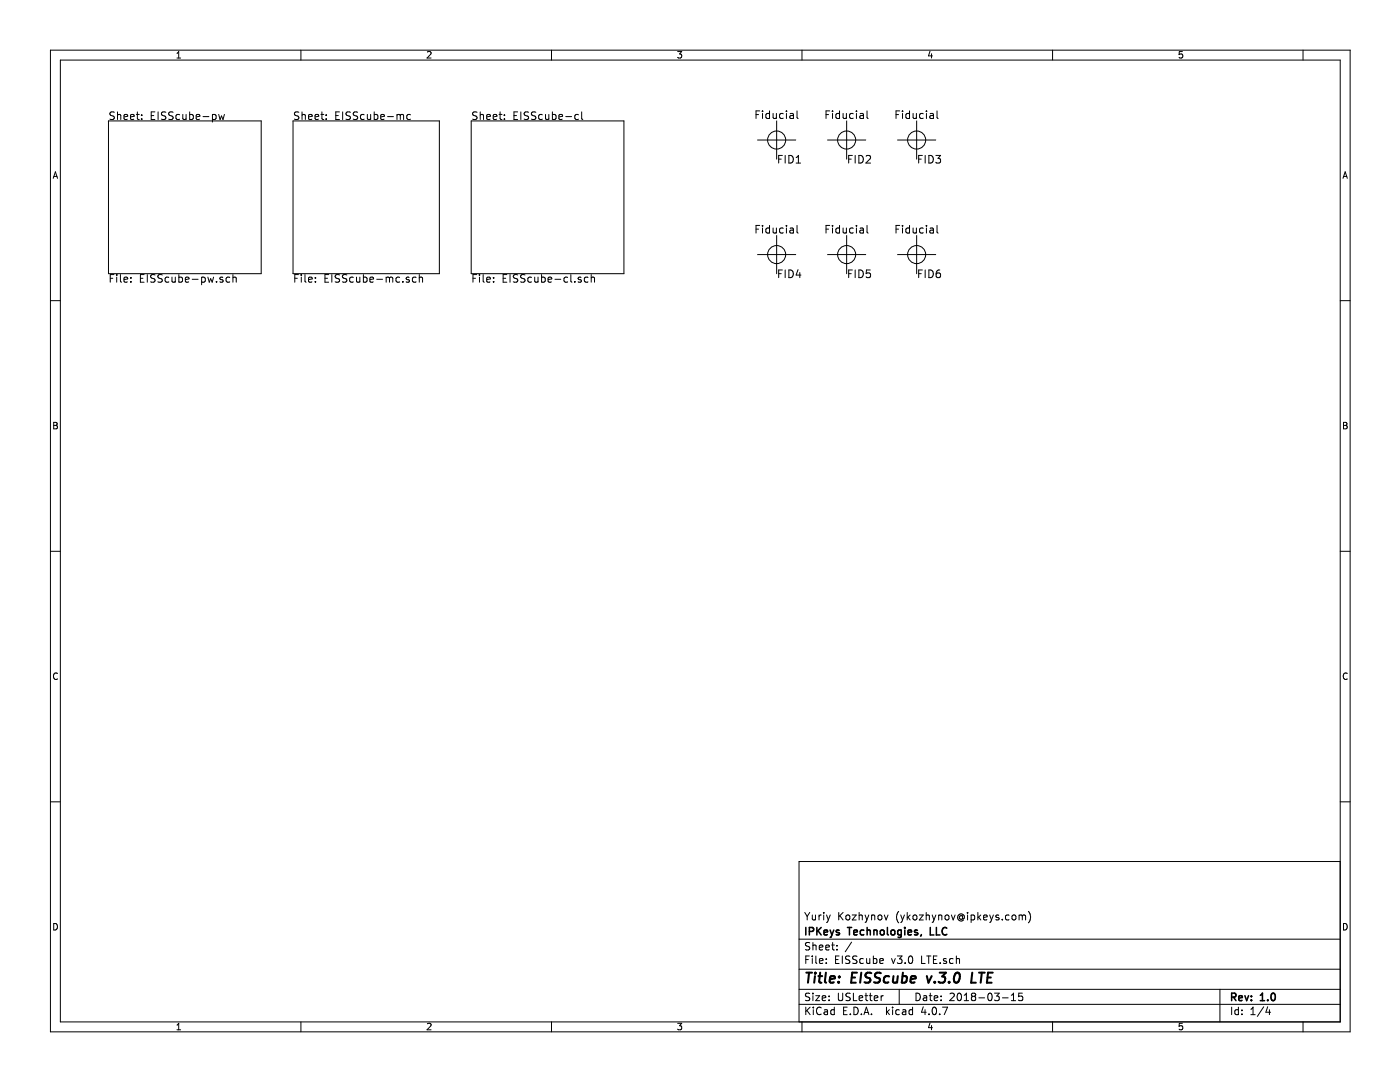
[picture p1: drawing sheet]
<svg xmlns="http://www.w3.org/2000/svg" width="279mm" height="216mm" viewBox="0 0 279 216" stroke-linecap="round" stroke-linejoin="round" font-family="sans-serif">
<g fill="none" stroke="#000" stroke-width=".2">
<path d="M10.1 10h259.3v195.9h-259.3zM12 12h255.5v191.9h-255.5zM35.3 10.6l.4-.3v1.3M35.3 11.6h.7M60.1 10v2M85.3 10.4l.5-.1 .2 .3-.8 1h.8M110.1 10v2M135.2 10.3h.8l-.4 .5h.3l.1 .2v.5l-.2 .1-.6-.1M160.1 10v2M185.6 10.2l-.3 1h.8M185.9 10.7v.9M210.1 10v2"/>
<path d="M236 10.3h-.6l-.1 .6 .2-.1h.4l.1 .5-.2 .3-.5-.1M260.1 10v2M10.6 35.6l.5-1.3 .4 1.3M10.7 35.2h.7M21.6 24.1h30.5v30.5h-30.5zM22.8 22.4a.62 .62 0 0 0-.8 .1v.4l.7 .4v.4a.62 .62 0 0 1-.8 .1M23.4 23l.1-.1a.36 .36 0 0 1 .6 .2v.8M23.4 22.3v1.6M24.7 23.3l.8-.1-.1-.3-.4-.1-.3 .3 .1 .7h.6M26 23.3l.8-.1-.1-.3-.4-.1-.3 .3 .1 .7h.6M27.2 22.8h.6M27.4 22.3v1.3l.4 .3"/>
<path d="M28.3 22.9v.2M28.3 23.7v.2M30.2 23.1h.5M30.9 22.3h-.7v1.6h.7M31.6 22.3v1.6M33.1 22.4a.62 .62 0 0 0-.8 .1v.4l.7 .4v.4a.62 .62 0 0 1-.8 .1M34.5 22.4a.62 .62 0 0 0-.8 .1v.4l.8 .4v.4a.62 .62 0 0 1-.8 .1M35.8 22.9l-.4-.1-.3 .3v.5l.2 .2h.5M36.5 22.8v.8a.38 .38 0 0 0 .6 .1M37.1 22.8v1.1M37.9 22.9l.4-.1 .3 .3v.5l-.2 .2h-.5M37.9 22.3v1.6"/>
<path d="M39.1 23.3l.8-.1-.1-.3-.4-.1-.3 .3 .1 .7h.6M40.5 23.3h1.2M42.4 22.9l.4-.1 .3 .3v.5l-.1 .2h-.6M42.4 22.8v1.6M43.6 22.8l.3 1.1 .3-.8 .3 .8 .3-1.1M58.5 24.1h29.2v30.5h-29.2zM59.6 22.4a.62 .62 0 0 0-.8 .1v.4l.8 .4v.4a.62 .62 0 0 1-.8 .1M60.3 23l.1-.1a.36 .36 0 0 1 .5 .2v.8M60.3 22.3v1.6M61.6 23.3l.7-.1-.1-.3-.4-.1-.2 .3 .1 .7h.5M62.9 23.3l.7-.1-.1-.3-.4-.1-.2 .3v.7h.6M64 22.8h.6"/>
<path d="M64.2 22.3v1.3l.4 .3M65.1 23.7v.2M65.1 22.9v.2M67 23.1h.5M67.7 22.3h-.7v1.6h.7M68.4 22.3v1.6M69.9 22.4a.62 .62 0 0 0-.8 .1v.4l.8 .4v.4a.62 .62 0 0 1-.9 .1M71.4 22.4a.62 .62 0 0 0-.8 .1v.4l.7 .4v.4a.62 .62 0 0 1-.8 .1M72.7 22.9l-.5-.1-.3 .3v.5l.2 .2h.6M73.3 22.8v.8a.38 .38 0 0 0 .7 .1M74 22.8v1.1M74.7 22.9l.4-.1 .3 .3v.5l-.1 .2h-.6"/>
<path d="M74.7 22.3v1.6M76 23.3l.7-.1-.1-.3-.4-.1-.2 .3 .1 .7h.5M77.3 23.3h1.2M79.2 23l.1-.1a.36 .36 0 0 1 .6 .2M79.2 22.8v1.1M79.9 23.1a.35 .35 0 0 1 .3-.3 .35 .35 0 0 1 .3 .3v.8M79.9 23.1v.8M81.9 22.9l-.4-.1-.3 .3v.5l.1 .2h.6M94 24.1h30.5v30.5h-30.5zM95.2 22.4a.62 .62 0 0 0-.8 .1v.4l.7 .4v.4a.62 .62 0 0 1-.8 .1M95.8 23l.1-.1a.36 .36 0 0 1 .6 .2v.8M95.8 22.3v1.6"/>
<path d="M97.1 23.3l.8-.1-.1-.3-.4-.1-.3 .3 .1 .7h.6M98.4 23.3l.8-.1-.1-.3-.4-.1-.3 .3 .1 .7h.6M99.6 22.8h.6M99.8 22.3v1.3l.4 .3M100.7 23.7v.2M100.7 22.9v.2M102.6 23.1h.5M103.3 22.3h-.7v1.6h.7M103.9 22.3v1.6M105.5 22.4a.62 .62 0 0 0-.8 .1v.4l.7 .4v.4a.62 .62 0 0 1-.8 .1M106.9 22.4a.62 .62 0 0 0-.8 .1v.4l.8 .4v.4a.62 .62 0 0 1-.8 .1M108.2 22.9l-.4-.1-.3 .3v.5l.2 .2h.5"/>
<path d="M108.9 22.8v.8a.38 .38 0 0 0 .6 .1M109.5 22.8v1.1M110.2 22.9l.5-.1 .3 .3v.5l-.2 .2h-.6M110.2 22.3v1.6M111.5 23.3l.8-.1-.1-.3-.4-.1-.3 .3 .1 .7h.6M112.9 23.3h1.2M115.4 22.9l-.4-.1-.3 .3v.5l.2 .2h.5M116.1 22.3v1.3l.2 .3M150.9 22.9h.5M151.2 27.9h7.6M151.6 22.1h-.7v1.5M152.2 22.1v.2"/>
<path d="M152.2 22.6v1M153.6 22.1v1.5M153.6 22.7l-.5-.1-.3 .3v.5l.2 .2h.6M154.3 22.6v.8a.38 .38 0 0 0 .6 .1M154.9 22.6v1M155 24.1v7.6M155.4 31.7h.5M156.1 31h-.7v1.5M156.3 22.7l-.4-.1-.3 .3v.5l.1 .2h.6M156.7 31v1.5M157 22.1v.2M157 22.6v1"/>
<path d="M157.4 31a.77 .77 0 0 1 .9 .8 .77 .77 0 0 1-.9 .7zM157.7 22.7h.6v.9M158.3 23l-.5 .1a.3 .3 0 0 0-.2 .3 .3 .3 0 0 0 .2 .2h.5M158.9 32.5h.9M158.9 31.4l.4-.4v1.5M159.1 22.1v1.3l.2 .2M164.9 22.9h.5M165.2 27.9h7.6M165.6 22.1h-.7v1.5M166.1 22.1v.2M166.1 22.6v1M167.5 22.7l-.4-.1-.3 .3v.5l.2 .2h.5"/>
<path d="M167.5 22.1v1.5M168.3 22.6v.8a.38 .38 0 0 0 .6 .1M168.9 22.6v1M169 24.1v7.6M169.4 31.7h.5M170.1 31h-.7v1.5M170.3 22.7l-.4-.1-.3 .3v.5l.1 .2h.6M170.7 31v1.5M170.9 22.1v.2M170.9 22.6v1M171.4 31a.77 .77 0 0 1 .9 .8 .77 .77 0 0 1-.9 .7zM171.7 22.7h.5l.1 .9"/>
<path d="M172.3 23l-.5 .1a.3 .3 0 0 0-.2 .3 .3 .3 0 0 0 .2 .2h.5M172.9 31.2l.5-.2 .3 .4-.9 1.1h.9M173 22.1v1.3l.3 .2M178.8 22.9h.5M179.1 27.9h7.6M179.6 22.1h-.8v1.5M180.1 22.1v.2M180.1 22.6v1M181.5 22.7l-.4-.1-.3 .3v.5l.1 .2h.6M181.5 22.1v1.5M182.2 22.6v.8a.38 .38 0 0 0 .7 .1M182.9 22.6v1"/>
<path d="M182.9 24.1v7.6M183.3 31.7h.6M184.1 31h-.8v1.5M184.3 22.7l-.5-.1-.3 .3v.5l.2 .2h.6M184.6 31v1.5M184.9 22.1v.2M184.9 22.6v1M185.4 31a.77 .77 0 0 1 .9 .8 .77 .77 0 0 1-.9 .7zM185.6 22.7h.6l.1 .9M186.3 23l-.5 .1a.3 .3 0 0 0-.3 .3 .3 .3 0 0 0 .3 .2h.5M186.8 31h.9l-.5 .6 .4 .1 .1 .2-.1 .5-.2 .1h-.4l-.2-.1M187 22.1v1.3l.2 .2"/>
<path d="M268 35.6l.5-1.3 .4 1.3M268.2 35.2h.6M10.1 60h1.9M22 55.5h.5M22.7 54.8h-.7v1.5M23.3 54.8v.1M23.3 55.3v1M24 54.8v1.3l.3 .2M24.7 55.8l.8-.1-.1-.3-.4-.1-.3 .2 .1 .7h.6M26.1 56.2v.1M26.1 55.4v.1M28 55.5h.5"/>
<path d="M28.8 54.8h-.8v1.5h.8M29.4 54.8v1.5M30.9 54.9a.62 .62 0 0 0-.8 0v.5l.8 .3v.5a.62 .62 0 0 1-.8 0M32.4 54.9a.62 .62 0 0 0-.8 0v.5l.7 .3v.5a.62 .62 0 0 1-.8 0M33.7 55.4l-.4-.1-.4 .3v.4l.2 .2h.6M34.3 55.3v.8a.38 .38 0 0 0 .7 .1M35 55.3v1M35.7 55.4l.4-.1 .3 .3v.4l-.1 .2h-.6M35.7 54.8v1.5M37 55.8l.7-.1-.1-.3-.4-.1-.2 .2 .1 .7h.5M38.4 55.7h1.1M40.2 55.4l.5-.1 .3 .3v.4l-.2 .2h-.6"/>
<path d="M40.2 55.3v1.5M41.5 55.3l.3 1 .2-.7 .3 .7 .3-1M43.2 56.2v.1M44.5 55.4l-.4-.1-.2 .2v.2l.6 .2v.3h-.6M45.9 55.4l-.5-.1-.3 .3v.4l.2 .2h.6M46.5 55.4h.1a.36 .36 0 0 1 .5 .1v.8M46.5 54.8v1.5M58.8 55.5h.5M59.6 54.8h-.8v1.5M60.1 54.8v.1M60.1 55.3v1M60.9 54.8v1.3l.2 .2"/>
<path d="M61.6 55.8l.7-.1-.1-.3-.4-.1-.2 .2 .1 .7h.5M62.9 56.2v.1M62.9 55.4v.1M64.9 55.5h.5M65.6 54.8h-.7v1.5h.7M66.2 54.8v1.5M67.8 54.9a.62 .62 0 0 0-.8 0v.5l.7 .3v.5a.62 .62 0 0 1-.8 0M69.2 54.9a.62 .62 0 0 0-.8 0v.5l.7 .3v.5a.62 .62 0 0 1-.8 0M70.5 55.4l-.4-.1-.3 .3v.4l.1 .2h.6M71.2 55.3v.8a.38 .38 0 0 0 .6 .1M71.8 55.3v1M72.5 55.4l.5-.1 .3 .3v.4l-.2 .2h-.6"/>
<path d="M72.5 54.8v1.5M73.8 55.8l.8-.1-.1-.3-.5-.1-.2 .2 .1 .7h.6M75.2 55.7h1.2M77.1 55.4a.36 .36 0 0 1 .6 .1M77.1 55.3v1M77.7 55.5a.35 .35 0 0 1 .4-.2 .35 .35 0 0 1 .3 .2v.8M77.7 55.5v.8M79.8 55.4l-.5-.1-.3 .3v.4l.2 .2h.6M80.4 56.2v.1M81.6 55.4l-.3-.1-.2 .2v.2l.5 .2v.3h-.5M83 55.4l-.4-.1-.3 .3v.4l.2 .2h.5M83.7 55.4a.36 .36 0 0 1 .6 .1v.8"/>
<path d="M83.7 54.8v1.5M94.4 55.5h.5M95.1 54.8h-.7v1.5M95.7 54.8v.1M95.7 55.3v1M96.4 54.8v1.3l.3 .2M97.1 55.8l.8-.1-.1-.3-.4-.1-.3 .2 .1 .7h.6M98.5 56.2v.1M98.5 55.4v.1M100.4 55.5h.5M101.1 54.8h-.7v1.5h.7M101.8 54.8v1.5"/>
<path d="M103.3 54.9a.62 .62 0 0 0-.8 0v.5l.8 .3v.5a.62 .62 0 0 1-.9 0M104.8 54.9a.62 .62 0 0 0-.8 0v.5l.7 .3v.5a.62 .62 0 0 1-.8 0M106.1 55.4l-.5-.1-.3 .3v.4l.2 .2h.6M106.7 55.3v.8a.38 .38 0 0 0 .7 .1M107.4 55.3v1M108.1 55.4l.4-.1 .3 .3v.4l-.1 .2h-.6M108.1 54.8v1.5M109.4 55.8l.7-.1-.1-.3-.4-.1-.2 .2 .1 .7h.5M110.7 55.7h1.2M113.3 55.4l-.4-.1-.3 .3v.4l.1 .2h.6M113.9 54.8v1.3l.3 .2M114.7 56.2v.1"/>
<path d="M116 55.4l-.4-.1-.2 .2v.2l.6 .2v.3h-.6M117.4 55.4l-.5-.1-.3 .3v.4l.2 .2h.6M118 55.4h.1a.36 .36 0 0 1 .5 .1v.8M118 54.8v1.5M150.9 45.7h.5M151.2 50.8h7.6M151.6 45h-.7v1.5M152.2 45v.1M152.2 45.5v1M153.6 45v1.5M153.6 45.6l-.5-.1-.3 .3v.4l.2 .2h.6M154.3 45.5v.8a.38 .38 0 0 0 .6 .1"/>
<path d="M154.9 45.5v1M155 47v7.6M155.4 54.6h.5M156.1 53.9h-.7v1.5M156.3 45.6l-.4-.1-.3 .3v.4l.1 .2h.6M156.7 53.9v1.5M157 45v.1M157 45.5v1M157.4 53.9a.77 .77 0 0 1 .9 .7 .77 .77 0 0 1-.9 .8zM157.7 45.6h.6v.9M158.3 45.8l-.5 .1a.3 .3 0 0 0-.2 .3 .3 .3 0 0 0 .2 .3l.5-.1M159.1 45v1.3l.2 .2"/>
<path d="M159.3 53.8l-.4 1.1h.9M159.6 54.4v1M164.9 45.7h.5M165.2 50.8h7.6M165.6 45h-.7v1.5M166.1 45v.1M166.1 45.5v1M167.5 45v1.5M167.5 45.6l-.4-.1-.3 .3v.4l.2 .2h.5M168.3 45.5v.8a.38 .38 0 0 0 .6 .1M168.9 45.5v1M169 47v7.6"/>
<path d="M169.4 54.6h.5M170.1 53.9h-.7v1.5M170.3 45.6l-.4-.1-.3 .3v.4l.1 .2h.6M170.7 53.9v1.5M170.9 45v.1M170.9 45.5v1M171.4 53.9a.77 .77 0 0 1 .9 .7 .77 .77 0 0 1-.9 .8zM171.7 45.6h.5l.1 .9M172.3 45.8l-.5 .1a.3 .3 0 0 0-.2 .3 .3 .3 0 0 0 .2 .3l.5-.1M173 45v1.3l.3 .2M173.7 53.9h-.8v.7l.2-.1h.5l.1 .6-.3 .3-.5-.2M178.8 45.7h.5"/>
<path d="M179.1 50.8h7.6M179.6 45h-.8v1.5M180.1 45v.1M180.1 45.5v1M181.5 45v1.5M181.5 45.6l-.4-.1-.3 .3v.4l.1 .2h.6M182.2 45.5v.8a.38 .38 0 0 0 .7 .1M182.9 45.5v1M182.9 47v7.6M183.3 54.6h.6M184.1 53.9h-.8v1.5M184.3 45.6l-.5-.1-.3 .3v.4l.2 .2h.6"/>
<path d="M184.6 53.9v1.5M184.9 45v.1M184.9 45.5v1M185.4 53.9a.77 .77 0 0 1 .9 .7 .77 .77 0 0 1-.9 .8zM185.6 45.6h.6l.1 .9M186.3 45.8l-.5 .1a.3 .3 0 0 0-.3 .3 .3 .3 0 0 0 .3 .3l.5-.1M187 45v1.3l.2 .2M187.6 53.9h-.5a.99 .99 0 0 0 0 1.5l.5-.2 .1-.5-.3-.2h-.3l-.3 .2M267.5 60h1.9M10.7 84.3h.5l.2 .2-.2 .4 .3 .2-.3 .5h-.5zM10.7 84.9h.5M268.1 84.3h.5l.2 .2-.2 .4 .3 .2-.3 .5h-.5z"/>
<path d="M268.1 84.9h.5M10.1 110h1.9M267.5 110h1.9M11.5 134.4a.62 .62 0 0 0-.9 .4 .62 .62 0 0 0 .6 .8l.3-.1M268.9 134.4a.62 .62 0 0 0-.9 .4 .62 .62 0 0 0 .6 .8l.3-.1M10.1 160h1.9M267.5 160h1.9M267.5 171.9h-108v32M10.7 184.3a.65 .65 0 0 1 .8 .6 .65 .65 0 0 1-.8 .7zM159.5 197.4h108M159.5 193.4h108M159.5 187.4h108"/>
<path d="M160.6 182.1l.5 .8M160.8 191.5h.5M161.1 182.9v.7M161.5 190.8h-.7v1.5M161.6 198.2h-.6l-.3 .3 .1 .3 .7 .3v.4l-.2 .2-.6-.1M161.6 188.1h-.6l-.3 .2 .1 .3 .7 .4v.4l-.2 .2-.6-.1M161.6 182.1l-.5 .8M162.1 182.6l.1 .9 .3 .1 .2-.2M162.1 190.8v.1M162.1 191.3v1M162.2 188.1v1.5M162.2 198.2v.1"/>
<path d="M162.2 198.7v1M162.2 188.7l.2-.1h.4l.1 1M162.7 182.6v1M162.8 198.7h.8l-.8 1h.8M162.8 190.8v1.2l.2 .3M163.5 182.6v1M163.5 189.1l.7-.2v-.3h-.5l-.2 .2 .1 .7h.6M163.5 191.8l.7-.2v-.3h-.4l-.3 .2 .1 .7h.6M163.9 182.6l-.4 .3M164.1 199.2l.7-.2v-.2l-.5-.1-.2 .2 .1 .7h.6M164.4 182.1v.1M164.4 182.6v1"/>
<path d="M164.8 189.1l.7-.2v-.3h-.5l-.2 .2 .1 .7h.6M164.9 192.1v.2M164.9 191.3v.2M165 182.6l.3 1M165.3 183.6l-.1 .3-.2 .2M165.5 199.5v.2M165.5 198.8v.1M165.7 182.6l-.4 1M166 188.6h.5M166.2 188.1v1.3l.3 .2M166.8 191.5h.5M167 188.6v.2"/>
<path d="M167 189.4v.2M167.3 198.2v1.2l.3 .3h.3l.3-.3v-1.2M167.4 182.1v1.5M167.5 190.8h-.7v1.5h.7M167.6 182.7l.7 .9M168.1 190.8v1.5M168.3 182.1l-.9 .8M168.9 182.7l.2-.1 .4 .1 .1 .6-.1 .2-.4 .1-.2-.2zM169.6 190.8h-.6l-.3 .2 .1 .3 .7 .4v.4l-.2 .2-.6-.1M169.7 198.2h-.6l-.3 .3 .1 .3 .7 .3v.4l-.2 .2-.6-.1M170 188l-1.3 1.9M170.1 182.6h.8l-.8 1h.8"/>
<path d="M170.3 198.2v1.5h.7M171 190.8h-.6l-.2 .2v.3l.7 .4v.4l-.2 .2-.5-.1M171.5 199.2l.7-.2-.1-.2-.4-.1-.2 .2v.7h.6M171.5 182.1v1.5M171.5 182.7l.2-.1 .3 .1 .1 .9M172.3 191.3h-.4l-.3 .2 .1 .6 .2 .2 .4-.1M172.6 198.7h.6M172.6 182.6l.4 1M172.8 198.2v1.3l.4 .2M173 191.3v.9l.4 .1 .2-.2M173 183.6l-.1 .3-.3 .2M173.4 182.6l-.4 1"/>
<path d="M173.5 198.7h.5M173.6 191.3v1M173.7 198.2v1.3l.3 .2M173.9 182.6v1M173.9 182.7l.2-.1 .4 .1 .1 .9M174.3 191.3h.4l.3 .2-.1 .7h-.6M174.3 190.8v1.5M174.5 199.2l.7-.2-.1-.2-.4-.1-.2 .2 .1 .7h.5M175.3 182.7l.2-.1 .4 .1 .1 .6-.1 .2-.4 .1-.2-.2zM175.6 191.8l.7-.2-.1-.3h-.4l-.2 .2v.7h.6M175.8 198.7v1M176.3 198.7l-.5 .3"/>
<path d="M176.5 182.6l.3 1 .4-1M177.9 191.3l.4 1 .4-1M179.1 190.8h.9l-.5 .5 .4 .2v.6l-.2 .2-.6-.2M179.4 181.9a1.71 1.71 0 0 0 0 2.2M179.5 197.4v3M179.8 182.6l.3 1M180.1 183.6l-.1 .3-.2 .2M180.5 182.6l-.4 1M180.7 192.1v.2M181.1 182.1v1.5M181.2 183l.4 .6M181.4 190.9l.2-.1a.8 .8 0 0 1 .6 .7 .8 .8 0 0 1-.6 .8l-.2-.2-.1-.4z"/>
<path d="M181.6 182.6l-.5 .5M182.3 182.7l.2-.1 .4 .1 .1 .6-.1 .2-.4 .1-.2-.2zM182.8 198.2a.76 .76 0 0 1 .9 .7 .76 .76 0 0 1-.9 .8zM183.5 182.6h.8l-.8 1h.8M183.9 190.8v1.5h.7M184.3 198.8h.6v.9M184.8 182.7l.2-.1 .4 .1 .1 .9M184.8 182.1v1.5M184.9 199l-.4 .1-.3 .2 .3 .4 .4-.1M184.9 190.8h.9M185.3 190.8v1.5M185.5 198.7h.5"/>
<path d="M185.7 198.2v1.3l.3 .2M186 182.6l.4 1M186.3 191.5h.5M186.4 183.6l-.1 .3-.3 .2M186.4 199.2l.8-.2-.1-.2-.4-.1-.3 .2 .1 .7h.6M186.8 182.6l-.4 1M187 190.8h-.7v1.5h.7M187.3 182.7l.2-.1 .4 .1 .1 .9M187.3 182.6v1M187.6 192.1v.2M187.8 199.5v.2M187.8 198.8v.1"/>
<path d="M188.7 182.7l.2-.1 .4 .1 .1 .6-.1 .2-.4 .1-.2-.2zM188.9 191.3a.37 .37 0 0 0-.6 .2v.2l.6 .1v.2l-.2 .3-.4-.1M189.6 198.3l.6-.1 .3 .4-1 1.1h1M189.9 182.6l.3 1 .4-1M190.2 191.3h-.4l-.3 .2 .1 .6 .2 .2 .4-.1M190.9 191.4l.2-.1h.3l.1 1M190.9 190.8v1.5M191.2 198.2h.2a.8 .8 0 0 1 .5 .7 .8 .8 0 0 1-.5 .8 .97 .97 0 0 1-.2-1.5zM192.1 182.9a.37 .37 0 0 0-.5-.1 .37 .37 0 0 0 0 .5 .37 .37 0 0 0 .5 0M192.1 182.7v.6M192.1 183.3l.1 .1a.63 .63 0 0 0-.1-1 .63 .63 0 0 0-.9 .4 .71 .71 0 0 0 .2 .8 .71 .71 0 0 0 .9 0M192.4 199.7h.9"/>
<path d="M192.4 198.6l.5-.4v1.5M193.1 182.1v.1M193.1 182.6v1M193.8 182.7l.4-.1 .3 .3-.1 .6h-.6M193.8 182.6v1.5M194.1 198.8l-.2-.3 .2-.3h.3l.3 .3-.3 .3M194.1 198.8l-.2 .3v.4l.2 .2h.3l.3-.3v-.3l-.3-.3M194.1 198.8h.3M195.2 182.1v1.5M195.3 183l.4 .6M195.4 199.1h1.1M195.7 182.6l-.5 .5"/>
<path d="M196.3 183.1l.7-.2v-.2l-.5-.1-.2 .2 .1 .7h.6M197.4 198.2h.1a.8 .8 0 0 1 .5 .7 .8 .8 0 0 1-.5 .8 .97 .97 0 0 1-.1-1.5zM197.5 182.6l.4 1M197.9 183.6l-.2 .3-.2 .2M198.3 182.6l-.4 1M198.5 198.2h.9l-.5 .6 .4 .1v.6l-.2 .2-.6-.2M199.3 182.7a.37 .37 0 0 0-.6 .1l.1 .2 .5 .1 .1 .2-.2 .3-.5-.1M200 183.4v.2M200.1 199.1h1.1M201.4 182.7l-.5-.1-.2 .3v.5l.2 .2 .5-.1M201.8 199.7h.9M201.8 198.6l.5-.4v1.5"/>
<path d="M202 182.7l.2-.1 .5 .1v.6l-.1 .2-.4 .1-.2-.2zM203.4 182.7l.4-.1 .2 .2M203.4 182.6v1M204 182.8a.36 .36 0 0 1 .3-.2 .36 .36 0 0 1 .4 .2v.8M204 182.8v.8M204 198.2h-.7v.7l.2-.1h.5l.1 .2-.1 .5-.2 .2-.5-.2M205.2 181.9a1.71 1.71 0 0 1 0 2.2M243.5 197.4v6.5M268.1 184.3a.65 .65 0 0 1 .8 .6 .65 .65 0 0 1-.8 .7zM35.3 204.5l.4-.3v1.3M35.3 205.5h.7M60.1 203.9v2"/>
<path d="M85.3 204.3l.5-.1 .2 .3-.8 1h.8M110.1 203.9v2M135.2 204.2h.8l-.4 .5h.3l.1 .2v.5l-.2 .1-.6-.1M159.5 200.4h108M160.1 203.9v2M160.8 201v1.5M161 201.6l.7 .9M161.7 201l-.9 .8M162.3 201v.1M162.3 201.5v1M163.9 201.1a.71 .71 0 0 0-1 .5 .71 .71 0 0 0 .7 .9l.3-.2M164.5 201.5h.6l.1 1"/>
<path d="M165.2 201.8l-.5 .1-.3 .2 .3 .4 .5-.1M166.5 201.5h-.4l-.3 .3 .1 .5 .2 .2 .4-.1M166.5 201v1.5M168.4 201.7h.5M169.1 201h-.7v1.5h.7M169.7 202.3v.2M170.4 201a.76 .76 0 0 1 .9 .7 .76 .76 0 0 1-.9 .8zM171.9 202.3v.2M172.4 202.5l.5-1.5 .5 1.5M172.5 202h.8M173.9 202.3v.2M176.9 201v1.5"/>
<path d="M177.1 201.9l.4 .6M177.5 201.5l-.6 .5M178.1 201v.1M178.1 201.5v1M179.5 201.5h-.4l-.3 .3v.5l.3 .2 .4-.1M180.1 201.5h.6l.1 1M180.8 201.8l-.5 .1-.2 .2 .2 .4 .5-.1M182.1 201.5h-.4l-.3 .3 .1 .5 .2 .2 .4-.1M182.1 201v1.5M184.3 200.9l-.4 1.1h.9M184.6 201.5v1M185.4 202.3v.2"/>
<path d="M185.6 204.1l-.3 1h.8M185.9 204.6v.9M186.2 201.1l.2-.1a.8 .8 0 0 1 .5 .7 .8 .8 0 0 1-.5 .8l-.2-.2-.2-.4zM187.5 202.3v.2M188.1 201h1l-.7 1.5M210.1 203.9v2M236 204.2h-.6l-.1 .6 .2-.1h.4l.1 .5-.2 .3-.5-.1M245.8 201v1.5M247.1 201.5h-.4l-.3 .3 .1 .5 .2 .2 .4-.1M247.1 201v1.5M247.9 202.3v.2M247.9 201.5v.2"/>
<path d="M249.6 202.5h.9M249.6 201.4l.5-.4v1.5M252.2 200.9l-1.3 1.9M253 200.9l-.4 1.1h1M253.3 201.5v1M260.1 203.9v2"/>
<circle cx="155" cy="27.9" r="1.8"/>
<circle cx="169" cy="27.9" r="1.8"/>
<circle cx="182.9" cy="27.9" r="1.8"/>
<circle cx="155" cy="50.8" r="1.8"/>
<circle cx="169" cy="50.8" r="1.8"/>
<circle cx="182.9" cy="50.8" r="1.8"/>
</g>
<g fill="none" stroke="#000" stroke-width=".3">
<path d="M160.8 185.1v1.5M161.5 185.9l.7-.1 .2-.2-.1-.4-.2-.1h-.6v1.5M163 185.1v1.5M163.2 185.7l.7 .9M163.9 185.1l-.9 .8M164.4 186.1l.8-.2-.1-.3h-.4l-.3 .2 .1 .7h.6M165.7 185.6l.3 1M166 186.6l-.1 .3-.2 .2M166.4 185.6l-.4 1M167.5 185.6a.37 .37 0 0 0-.6 .2l.1 .2 .5 .1v.2l-.2 .3-.4-.1M169.1 185.1h.9M169.5 185.1v1.5"/>
<path d="M170.4 186.1l.7-.2-.1-.3h-.4l-.2 .2 .1 .7h.5M172.4 185.6h-.4l-.3 .3 .1 .5 .2 .2 .4-.1M173.1 185.7l.2-.1h.3l.1 1M173.1 185.1v1.5M174.4 185.7l.2-.1h.4v1M174.4 185.6v1M175.7 185.7l.3-.1 .4 .1 .1 .6-.2 .2-.3 .1-.3-.2zM177.1 185.1v1.3l.2 .2M177.9 185.7l.2-.1 .4 .1 .1 .6-.1 .2-.4 .1-.2-.2zM179.9 185.6h-.5l-.2 .3v.5l.2 .2 .5-.1M179.9 185.6l-.1 1.3-.2 .2-.4-.1M180.6 185.1v.1"/>
<path d="M180.6 185.6v1M181.2 186.1l.7-.2v-.3h-.5l-.2 .2 .1 .7h.6M183.1 185.6a.37 .37 0 0 0-.6 .2l.1 .2 .5 .1 .1 .2-.3 .3-.4-.1M183.9 186.5l-.2 .3M185.7 185.1v1.5h.7M186.9 185.1v1.5h.7M189 185.2a.71 .71 0 0 0-1 .5 .71 .71 0 0 0 .7 .9l.3-.2M245.8 199l.7-.1 .2-.2-.1-.4-.2-.1h-.6v1.5M246.2 199l.5 .7M247.2 199.2l.7-.2v-.2l-.4-.1-.3 .2 .1 .7h.6M248.4 198.7l.4 1 .4-1M249.7 199.5v.2"/>
<path d="M249.7 198.8v.1M251.5 199.7h.9M251.5 198.6l.4-.4v1.5M253 199.5v.2M253.8 198.3l.2-.1a.8 .8 0 0 1 .5 .7 .8 .8 0 0 1-.5 .8l-.2-.2-.1-.4z"/>
</g>
<g fill="none" stroke="#000" stroke-width=".41">
<path d="M160.9 194.1h1.2M161.5 194.1l-.3 2M162.6 194.8l-.1 1.3M162.7 194.1v.2M162.7 194.1l.1 .1-.1 .1M163.3 194.8h.8M163.7 194.1l-.2 1.7 .1 .2 .3 .1M164.8 194.1l-.2 1.7 .3 .3M165.6 195.4l1-.2v-.4h-.6l-.3 .2-.1 1 .2 .1 .6-.1M167.4 195.9l.1 .1-.1 .1M167.4 195.9l-.1 .1 .1 .1M167.4 195.9v.2"/>
<path d="M167.5 194.8v.2M167.5 194.8l-.1 .1 .1 .1M170 195h.6M171 194.1h-.9l-.2 2h.9M171.9 194.1l-.2 2M173.9 194.2l-.8-.1-.3 .2-.1 .4a.81 .81 0 0 0 .9 .5l.1 .3-.2 .5-.2 .1-.8-.1M175.8 194.2l-.8-.1-.3 .2-.1 .4a.81 .81 0 0 0 .9 .5l.1 .3-.2 .5-.2 .1-.8-.1M177.5 194.8a.7 .7 0 0 0-1.1 .3v.8l.3 .2 .6-.1M178.3 194.8v1.2a.56 .56 0 0 0 .7-.1M179.2 194.8l-.2 1.3M180.1 194.8a.65 .65 0 0 1 .9 .1l-.2 1a.67 .67 0 0 1-.8 .1M180.2 194.1l-.2 2"/>
<path d="M181.7 195.4l1-.2v-.4h-.8l-.2 1 .2 .3 .6-.1M185 194.8l.3 1.3 .6-1.3M186.5 195.9l.1 .1-.1 .1M186.5 195.9l-.1 .1 .1 .1M186.5 195.9v.2M187.5 194.1h1.3l-.8 .7a.48 .48 0 0 1 .7 .4l-.3 .8-.8 .1-.3-.2M189.4 195.9l.1 .1-.1 .1M189.4 195.9l-.1 .1 .1 .1M189.4 195.9v.2M190.7 194.3a.46 .46 0 0 1 .5-.2 .46 .46 0 0 1 .3 .4v.8a.73 .73 0 0 1-.7 .8l-.2-.1a1.5 1.5 0 0 1 .1-1.7zM194 194.1l-.2 2h.9M195.4 194.1h1.1"/>
<path d="M195.9 194.1l-.2 2M197.1 195h.6M198.1 194.1h-.9l-.2 2h.9"/>
</g>
</svg>
